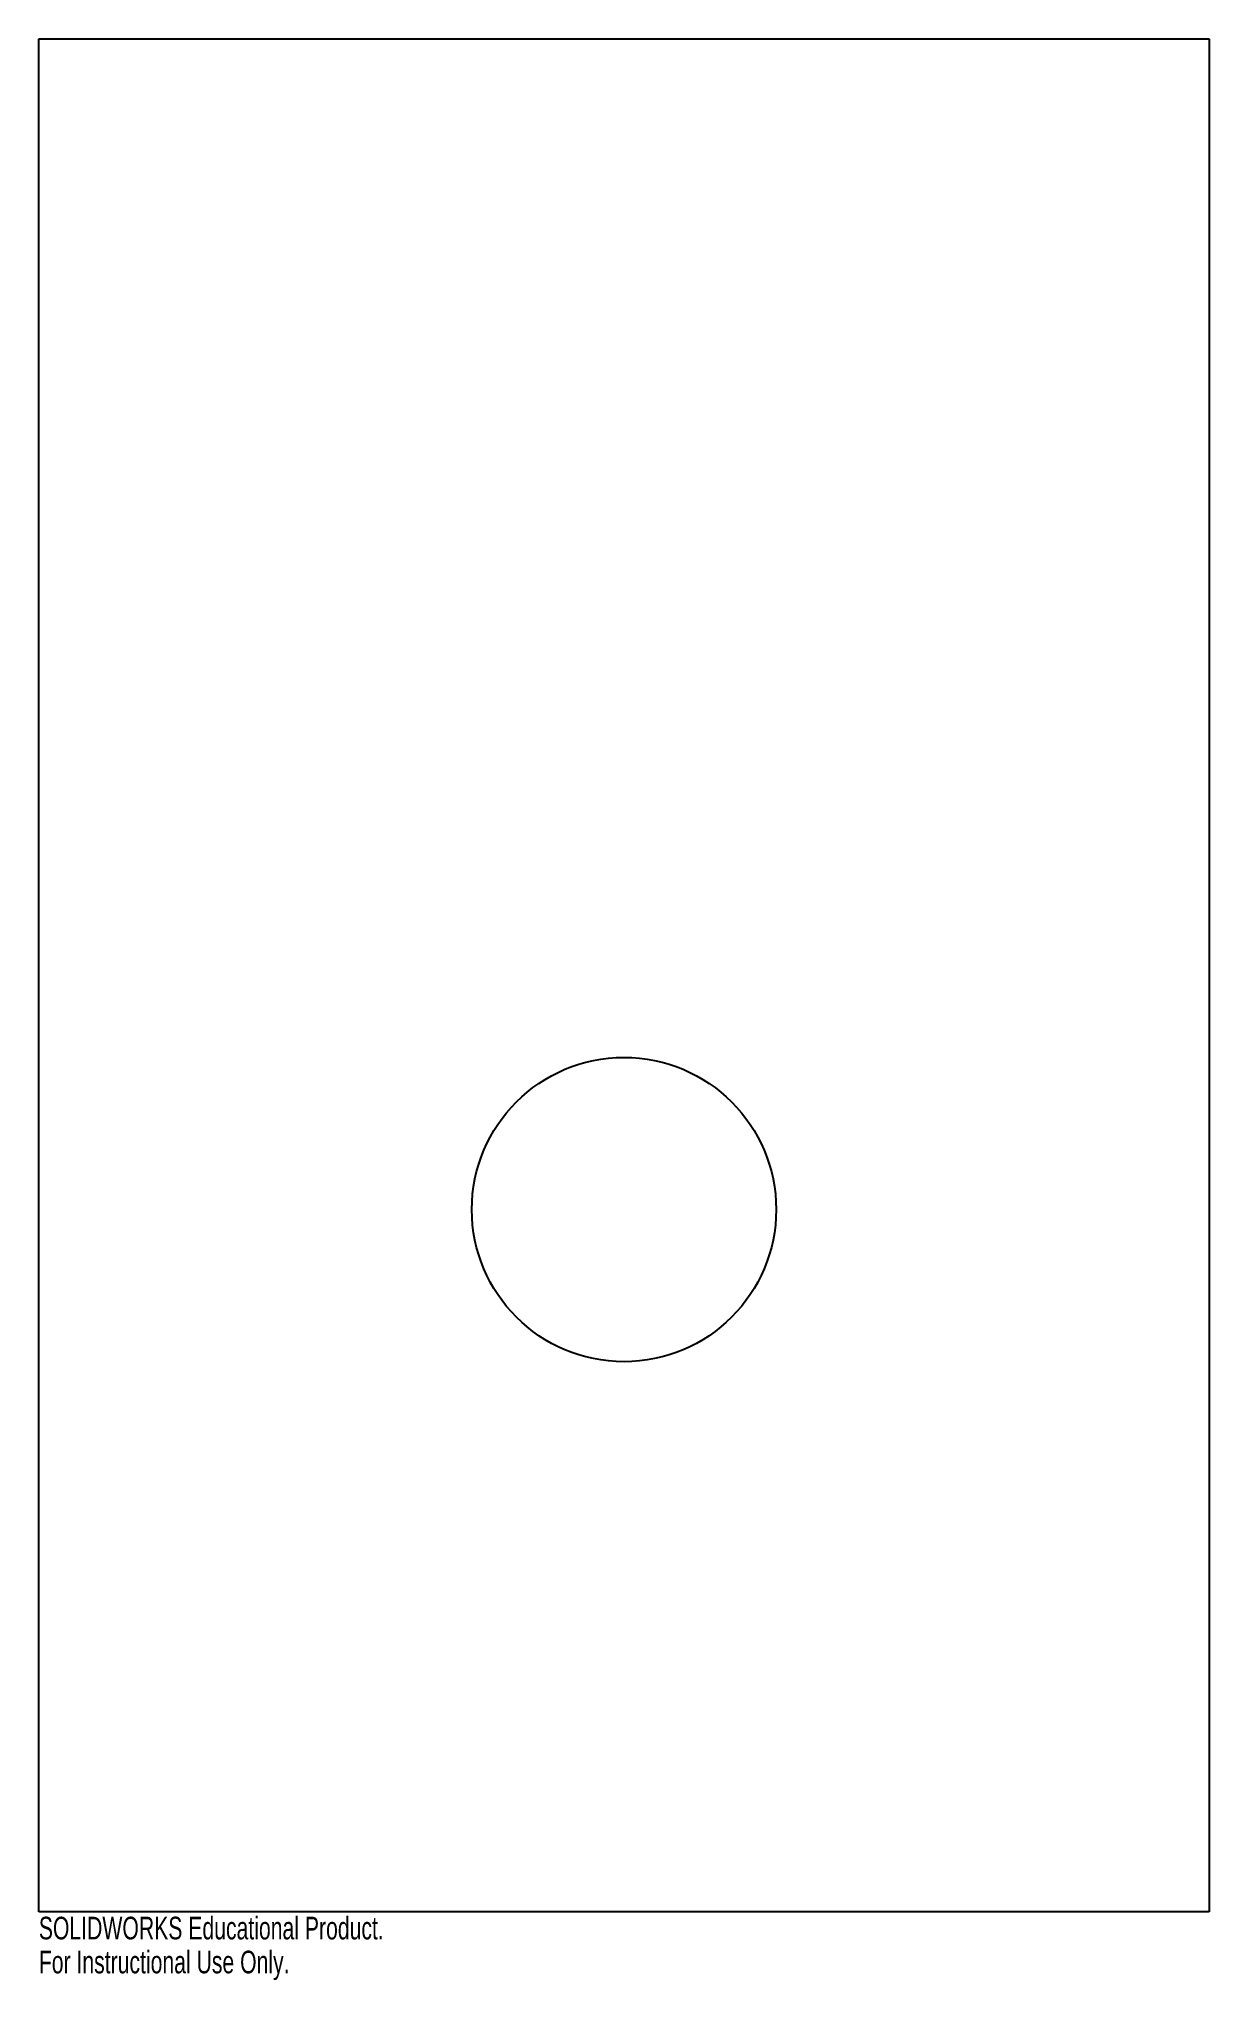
# Model space of a CAD drawing. Header units: millimetres. Extents: x -250 to 0, y -215 to 200.
import ezdxf

# ---------------------------------------------------------------- set-up
doc = ezdxf.new("R2010")
doc.units = ezdxf.units.MM
doc.layers.add('CORTE', color=7, linetype='Continuous')
doc.styles.add('SLDTEXTSTYLE0', font='TXT', dxfattribs={"width": 0.7})

msp = doc.modelspace()

# ---------------------------------------------------------------- linework, layer by layer
at = {"layer": 'CORTE', "color": 7, "linetype": 'Continuous', "lineweight": 25}
for p, q in [((-250, -200), (-250, 200)), ((-250, 200), (0, 200)), ((0, 200), (0, -200)), ((0, -200), (-250, -200))]:
    msp.add_line(p, q, dxfattribs=at)
msp.add_circle((-125, -50), 32.5, dxfattribs=at)

# ---------------------------------------------------------------- texts
at = {"color": 7, "linetype": 'Continuous', "char_height": 4.8336, "attachment_point": 1, "style": 'SLDTEXTSTYLE0'}
for s, insert in [('SOLIDWORKS Educational Product.', (-250, -201.02)), ('For Instructional Use Only.', (-250, -208.27))]:
    msp.add_mtext(s, dxfattribs=dict(at, insert=insert))

doc.saveas('drawing.dxf')
